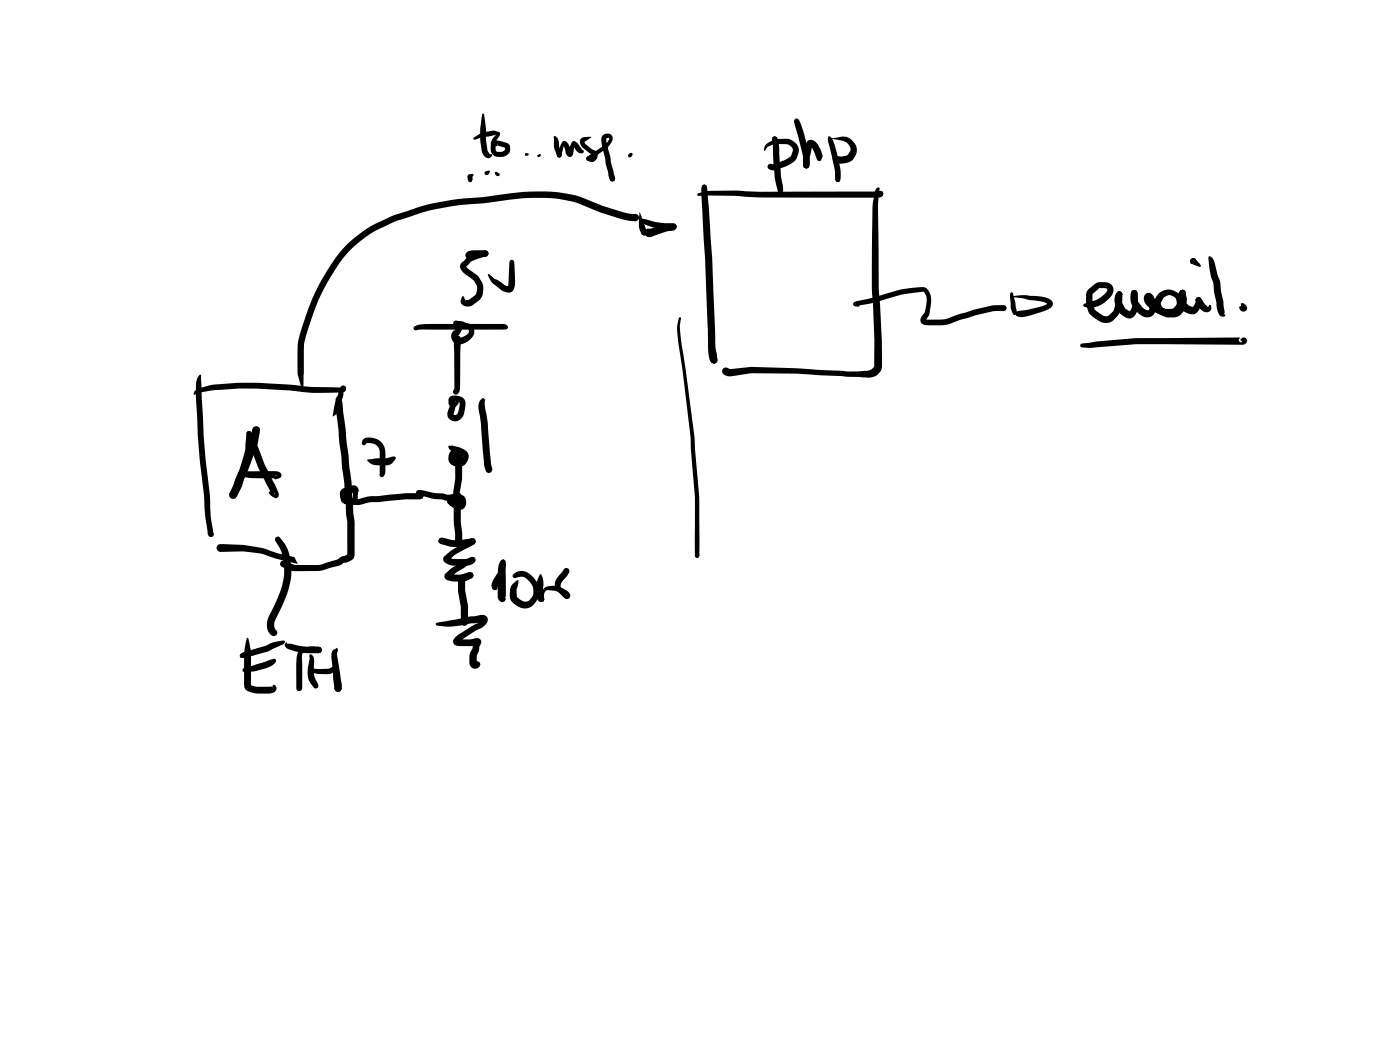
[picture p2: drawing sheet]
<svg xmlns="http://www.w3.org/2000/svg" width="285mm" height="214mm" viewBox="0 0 285 214" stroke-linecap="round" stroke-linejoin="round" font-family="sans-serif">
<g fill="#000">
<path d="M95.3 35.6l.5-.2 .6 .1v.2l-.3 .4 .1 .1 .1-.2-.3 1-.3 .1-.3-.1-.3-1zM96.5 28l2-1.1 2.1-.3 .7 .2a.53 .53 0 0 1 .5 .4 .53 .53 0 0 1-.2 .6l-.7 1.1v1.7l.4 .3h.9l.6-.3v-.6l.1 .1-1.8-.5 .3-.3-.2 .4a.49 .49 0 0 1-.5-.7l.1-.2 .4-.2 2.1 .5 .5 .6 .1 .9a2.21 2.21 0 0 1-3.3 1.1l-.4-.4-.3-.5v-1.7l.4-.9 1-1 .1 .1-.7 .2-2.4 .4-1.6 .6-.3-.3zM98.4 23.1l.2 .2a21.8 21.8 0 0 1 .4 5.4l.2 1.9 .5 .7a.39 .39 0 0 1 .5 .3 .39 .39 0 0 1-.4 .5 1.39 1.39 0 0 1-1.7-1.4l-.3-2.2a19.5 19.5 0 0 1 .4-5.2zM100.8 35h.4l.5 .3 .1 .2a.42 .42 0 0 1-.7 .3l-.3-.4zM109.5 31.6l.2-.1a.26 .26 0 0 1 .3 0 .26 .26 0 0 1 0 .3l-.3 .2-.4-.3zM112.8 27.7h.2a2.07 2.07 0 0 1 .8 2.1l.6 1.7-.1-.1-.1 .6-.3 .1a1.86 1.86 0 0 1-.9-1.4l-.2-.8zM114.5 28.9a.75 .75 0 0 1 1.2 .4l.6 1.7-.3-.1-.3 .2 .7-2.1 .4-.2 .3 .1 .1 .3-.3 .6-.1 1.2a.8 .8 0 0 1-.7 .9 .8 .8 0 0 1-.9-.7l-.5-1.7 .3-.1-.3 .7-.4 1.8-.4 .2-.4-.1-.1-.4zM116.5 28.9a1.03 1.03 0 0 1 1.4 .7l.6 .9 .3 .1a.5 .5 0 0 1-.2 .5 .5 .5 0 0 1-.6 .1 3.1 3.1 0 0 1-1.4-1.6h.2l-.3-.1-.1-.3zM122.7 27.6a1.16 1.16 0 0 1 1.7-.2 1.16 1.16 0 0 1 0 1.7l-.7 .9-3.5 2.6 .1-.3-.1 .3-.4 .2-.3-.2-.2-.3 .3-.4 3.8-2.6 .6-.8v-.5l-.6 .2 .1 .7 1.7 7.5-.1 .4-.4 .2a1.24 1.24 0 0 1-.8-1.3l-.7-3.7a9.6 9.6 0 0 1-.8-3.9zM118.3 28.2a2.63 2.63 0 0 1 2-.4l.1 .2-1.4 .9 .4 .6 1.2 .9 .6 .3a1.27 1.27 0 0 1 .3 1.7 1.27 1.27 0 0 1-1.7 .4l-.3-.1-.2-.4 .2-.3 .3-.2 .3 .1-.2-.1 .6 .2 .2-.7 .1 .3-.7-.4-1.1-.9a1.55 1.55 0 0 1-.7-2.1zM124.4 35.3l.3-.1 .2 .1 .3 1.1-.1 .4-.4 .2-.4-.2-.2-.4zM142 39.4l2-.5a77.9 77.9 0 0 1 10.6 .2l24.3-.1-.2 .3 .2-.3 .4-.2 .4 .2 .1 .6a.97 .97 0 0 1-1.1 .7h-6.3a297.3 297.3 0 0 1-22.8-.4l-5.8-.1-1.6 .1-.2-.1z"/>
<path d="M143 37.7l.4-.1a1.02 1.02 0 0 1 .6 .8l.1 1.4a496.1 496.1 0 0 1 1.6 32.2l.3 .9-.2-.1 .3 .5-.2 .5-.5 .2a1.65 1.65 0 0 1-1.1-1.8l-.1-1a604.8 604.8 0 0 0-1.4-31.3v-1.4zM156 29.4l.6-.5a6 6 0 0 1 4.2-.6 2.3 2.3 0 0 1 1.7 3.1l-.4 1-.4 .5a9.7 9.7 0 0 1-3.5 1.7l-.8 .1a1.14 1.14 0 0 1-1.1-.8l.1-.4 .5-.2 .8 .1a9.2 9.2 0 0 0 3.2-1.5l.5-1.3a1.25 1.25 0 0 0-.9-1.2h-.5a5.3 5.3 0 0 0-3.5 .4l-.4 .3-.4 .6-.2-.1 .1-.6zM157.3 27.9l.4-.1 .4 .1 .2 .4-.2 .3v.7l-.3-.1-.6-.7v-.2zM157.3 27.9l.4-.1 .3 .1a5.1 5.1 0 0 1 .7 3.4l.3 4.6a6.9 6.9 0 0 1 .2 4l-.3 .1-.3-.1-.4-1.6a17.1 17.1 0 0 1-.7-4.7l-.1-3.9-.2-1.4zM158.7 38.9h.4l.2 .7-.1 .3-.3 .1-.3-.1-.1-.3zM161.9 24.3l.3-.2 .3 .1 .2 .7-.1 .3-.2 .1-.6-.5 .1 .2-.2-.4zM161.9 24.2l.3-.1 .3 .2 .1 .5 .1-.3a23.5 23.5 0 0 1 2.1 9.2l-.2 .4-.4 .2-.5-.2-.2-.4-.1-2.2-1.7-6.6zM164.4 28.7a1.35 1.35 0 0 1 1.9 .5l1 1.8a1.28 1.28 0 0 1-.5 1.8l-.4-.1-.7-1.8-.7-1.2 .4-.3-.6 2.8v1.5l-.2 .4-.4 .2-.5-.2a4.9 4.9 0 0 1 .1-2.9l.4-2.1zM168.7 27.7l.4 .2a8.6 8.6 0 0 1 1.4 3.9 11.1 11.1 0 0 1 .6 4.8h-.5l.5 .1-.2 .3-.3 .1-.4-.2-.1-.4 .5 .1h-.5l-.1-.4a14.9 14.9 0 0 0-.7-4.9l-.7-2.5v-.6l.1-.1-.2-.2zM169.1 28.2l1.2-.2a2.82 2.82 0 0 1 3.7 1.1 2.82 2.82 0 0 1-.7 3.7l-.8 .3-1.2 .2-1.2-.2 .4-.6-.2 .3-.3 .1-.3-.1a.7 .7 0 0 1 0-.8 .7 .7 0 0 1 .8-.2l.7 .1 1-.2 .4-.2 .3-.4a1.09 1.09 0 0 0-.1-1.5l-.4-.5-.6-.3zM169.8 30.7l.2-.1 .2 .3 .9 5.7-.1 .3-.4 .2-.4-.2-.1-.3 .2-1.4-.4-3zM178.5 39.1l.6-.2 .5 .1 .2 .4-.2 .4-.4 .2-.7-.4-.1-.3z"/>
<path d="M178.5 38.3l.3-.2 .3 .4-.1 .5-.2 3.1 .2 17.4a133.8 133.8 0 0 1 .6 15.1 2.72 2.72 0 0 1-3.5 2.2l-13.9-.7-9.2-.1-4.1 .6a2.08 2.08 0 0 1-1.8-.6 .78 .78 0 0 1 .1-.9 .78 .78 0 0 1 .9-.2l.6 .3 4.2-.5 9.3 .3 11.3 .6 3.3-.1 .7-.4 .5-.6a129.8 129.8 0 0 0-.5-14.9l.1-17.5 .5-3.1zM95 51.4a3.8 3.8 0 0 1 2.8-.4h.6a.86 .86 0 0 1 1.1 .6l-.2 .5-.5 .2-.3-.1 .3 .1-3 .1-.1-.4 .1 .5-.1 .3a.76 .76 0 0 1-.9-.8zM94.1 53.4l.3-.3a4 4 0 0 1 2.7-1.6l1.7-.5 .5 .2 .2 .4-.3 .6-2.9 .9-.5 .2-.9 1v-.1l.5 .6 1.8 1.3a3.6 3.6 0 0 1 .2 5.2l-1.1 .8a1.55 1.55 0 0 1-2.5-.8l.3-.9h.3l.4 .9v-.2l.6-.1 1.2-.8 .4-.5 .1-1.2-.1-.5-.6-1-1.3-.9a1.98 1.98 0 0 1-1.3-2.3zM99.4 55.9h.3l.9 .8 1 .5 1.2 .9 .8 .2-.2 .1 .3-5 .2-.4 .3-.1 .4 .1 .1 .4 .2 4.5a1.43 1.43 0 0 1-.7 1.5 1.43 1.43 0 0 1-1.6-.1l-.6-.2-1.7-1.4-1-1.6zM130.2 43.1l1.3 3.4a.87 .87 0 0 1-.4 1.5l-.4-.2-.1-.4v-.3l-.1 .4a4.6 4.6 0 0 1-.4-3.2zM130.3 44.6h.8a18.9 18.9 0 0 0 6.2 .9l.4 .3 .1 .4-.2 .4-.5 .2-.5-.3 .3 .2h-.9a12.8 12.8 0 0 1-5.4-1.2l.2-.1-.6-.1-.1-.3zM130.3 44.7l.2-.1 .4 .1 .8 2.7-.2 .4-.4 .2-.4-.2-.1-.2-.5-2.5zM131.4 46.8l.3-.2h.7h-.2l3.1-.8 1.5-.1-.3 .4 .2-.4 .4-.2 .5 .2 .2 .5a.97 .97 0 0 1-1.1 .8l-1 .1-3.4 1.2a.94 .94 0 0 1-1-.5 .94 .94 0 0 1 .1-1zM143 37.7l.4-.1 .4 .1 .1 .4-.5 2.2-.5-2.2zM205.8 59.6l.2-.1 .3 .3 .7 3.6-.2 .6-.2 .1-.3-.1-.1-.3a2.95 2.95 0 0 1-.4-1.9l-.2-1.5zM242.5 52.7l.5-.2 .3 .2 1.1 1.2 .1 .4h-.6l-1.4-.6-.2-.5zM242.5 52.7l.5-.2 .5 .3v-.1l.3 1.3-.1 .1-1.2-.4-.2-.5z"/>
<path d="M246.1 52.2a.94 .94 0 0 1 1.1 .9l.7 2.9a6.2 6.2 0 0 1 .7 3.2l.5 2.1 .3 2.3-.2 .2a.31 .31 0 0 1 .3 .4 .31 .31 0 0 1-.3 .3h-.3a1.12 1.12 0 0 1-.9-1l-.8-4a6.3 6.3 0 0 0-.7-3.2l-.5-3.8zM40.6 76.4l.1-.1 .3 .2v3.5a203.8 203.8 0 0 0 1.8 21.5 37.1 37.1 0 0 0 .5 6.8l.2 .5-.2 .4a.79 .79 0 0 1-.8-.1 .79 .79 0 0 1-.2-.9l-.1-.1a35.7 35.7 0 0 1-.7-7.1 206 206 0 0 1-1.6-23.1l.3-1zM70.4 50.1a27.3 27.3 0 0 1 12.3-7 51.8 51.8 0 0 1 15.8-3 57.5 57.5 0 0 1 13.5-1.1l2.1 .2 3.2 .6a59 59 0 0 0 11.4 3.8h.7a.75 .75 0 0 1 .7 .7 .75 .75 0 0 1-.8 .8 19 19 0 0 1-7-1.8l-4.7-2a28.7 28.7 0 0 0-11-.9l-7.9 1a50.9 50.9 0 0 0-23.2 6.2 23.1 23.1 0 0 0-8.1 8.7 47.6 47.6 0 0 0-5.5 13.5l-.1 8.7-.3 .3-.3-.2-.6-2.4v-3.1a13.5 13.5 0 0 1 .7-6 43.4 43.4 0 0 1 9.1-17zM84.3 66.6l.7-.4 1.5-.2h16.1l.5 .2 .3 .4-.2 .3-.3 .2-.3-.1 .1 .1h-.1h-16.8l-1.2 .2-.3-.2-.1-.3zM92.6 68.5a.74 .74 0 0 1 .8-.2 .74 .74 0 0 1 .4 .7l-.2 10.2a.83 .83 0 0 1-.3 .9 .83 .83 0 0 1-1 0v-.5l.2-.4 .3 .4 .2-.1h-.5l-.1-10.5zM92.4 65.4l.4-.2 1.2 .2 1.5 .5a1.81 1.81 0 0 1 1.1 1.6 1.81 1.81 0 0 1-.9 1.6 2.41 2.41 0 0 1-3.3 .6 1.52 1.52 0 0 1 .1-2.4l.1-.1a3.1 3.1 0 0 1 1.6-1.5l.3 .2-.4 1a2.28 2.28 0 0 1-1 1.5h.1l.1 .4a2.45 2.45 0 0 0 2.2-1.2l-.2-.6-1.6-.5a1.23 1.23 0 0 1-1.4-.7zM102.7 66.3l.2-.1 .3 .1 .2 .3-.2 .3-.3 .2-.3-.1-.1-.3 .1-.3-.1 .1zM138.2 64.7l.2-.1 .2 .2a12.8 12.8 0 0 0 .3 5.8l.7 4.8 1.8 13.6 .9 11.9 .1 12.2-.1 .4-.4 .1-.3-.1-.1-.4v-12.1l-.8-9.6-.1-2.3-2.1-16.7a20.4 20.4 0 0 1-.6-6.4zM145.1 70.6h.4l.2 .6a3.7 3.7 0 0 1 .3 2.5l-.6 .3-.5-.2-.2-.5zM173.9 61.5l4.3-1a29 29 0 0 1 8.9-2 1.99 1.99 0 0 1 2.5 2.1 11.7 11.7 0 0 1-.6 3.8l-.5 .8-.1-.2 2.8 .1a7.6 7.6 0 0 0 3.8-1l3.2-1a15.3 15.3 0 0 1 6.2-1l.4 .2 .2 .4-.2 .5-.4 .1a13.3 13.3 0 0 0-5.9 .9l-3.1 1a10.5 10.5 0 0 1-6.6 1 1.19 1.19 0 0 1-1.3-.7 1.19 1.19 0 0 1 .4-1.5l.4-.4-.1 .2a6.2 6.2 0 0 0 .4-3.5l-.6-.9-4.4 .6a55.3 55.3 0 0 1-9.2 2.3l-.6-.1-.1-.3zM173.9 61.7l.2-.2 .7 .3 .2 .3-.1 .3-.2 .1-.8-.2-.2-.4zM206.4 63.3l.2-.1a.48 .48 0 0 1 .2 .5 .48 .48 0 0 1-.2 .4l-.3-.1-.1-.3z"/>
<path d="M206.2 60.3l2.3-.2 1.5 .1a5.5 5.5 0 0 1 4.2 1.1 1.04 1.04 0 0 1-.7 1.6l-4 1.4a3.2 3.2 0 0 1-2.6 0l-.2-.4 .2-.4 .4-.2 1.9-.2 2.7-.7 1.5-.6v.1l-.2-.1a8.8 8.8 0 0 0-3.8-.7l-1-.3-2.1-.3zM220 70.1l3.1-.6 8-.6 21.6-.2a.48 .48 0 0 0-.5 .5 .48 .48 0 0 0 .6 .5v-.2a.33 .33 0 0 1-.2-.4 .33 .33 0 0 1 .3-.3 .73 .73 0 0 1 1 .6 .73 .73 0 0 1-.8 .8l-21.9-.1-9.5 .7-1.7-.2-.1-.3zM221.6 58.9l1.1-.9a2.91 2.91 0 0 1 3-.4 1.68 1.68 0 0 1 .4 2.9 5.1 5.1 0 0 1-5.2 2l-.3-.4a1.5 1.5 0 0 1 1.2-.6 4.8 4.8 0 0 0 3.7-2.5l-.4-.3h-1.3l-1.4 1.3a4.3 4.3 0 0 0 .8 3.3l1.5 1 .7 .1 .4-.2 .9-.9 .6-1.9v-1.5l.2-.4 .4-.2 .4 .1 .2 .4v1.7l-.5 1.7a3 3 0 0 1-3.5 2.5 4.5 4.5 0 0 1-3.2-3.4l-.2-1.1a2.54 2.54 0 0 1 .5-2.3zM227.4 59.5l.5-.2 .5 .2 .1 .4-.2 1.1 .2 .5 .5 1.2 .9 .7 .6-1 .1-2.4v.1l-.2-.5 .1-.4 .5-.2 .4 .2 .2 .5 .1 1.8a3.3 3.3 0 0 1-1.1 3.2l-.3 .1a2.97 2.97 0 0 1-2.9-2.1 2.85 2.85 0 0 1 0-3.2zM230.5 59.2l.4-.2 .5 .2 .2 .4-.2 .5 .1-.2 .1 1.4 1.1 1.4 .8 .5 .3-.1 .2-.3 .1-1.4-.3-.7h.4l.3 .5 1.4 1.2 1.4 .5 1.5-.1 .7-.7 .1-.6a1.19 1.19 0 0 0-.7-1.2l-.9-.2-.9 .4-.7 1.1v.3l.2 .6 1 .6h1.9a2.52 2.52 0 0 0 1-2.1l-.4-1.3 .2-.5 .5-.2 .4 .1 .2 .5a4.4 4.4 0 0 1-1.3 4.7l-.8 .3h-1.7a3 3 0 0 1-2.7-2.8l.2-.8 .7-1.1a2.82 2.82 0 0 1 4.3 0 2.82 2.82 0 0 1-.6 4.2 4.9 4.9 0 0 1-4.7-.8l-1.1-1a1.58 1.58 0 0 1-.1-2.7 1.61 1.61 0 0 1 1.6 1.9l.1 1.5a1.81 1.81 0 0 1-1.3 1.6 1.81 1.81 0 0 1-1.9-.6 4.2 4.2 0 0 1-1.9-4.4zM240.2 59.2l.6-.2 .4 .2 .2 .4-.3 1.4-.1-.1 1 1.3 .8 .3 .6-.9a.85 .85 0 0 1 .6-1.1l.4 .2 .2 .4a2.53 2.53 0 0 1-1.5 2.9h-.6a3 3 0 0 1-2-1.2l-.6-.7a1.78 1.78 0 0 1-.2-2zM243.6 60.7l.4-.2 .4 .1 1.5 1.9 .3-.4a.48 .48 0 0 1 .4 .7 1.16 1.16 0 0 1-.9 .8 1.16 1.16 0 0 1-1.2-.5l-.6-.8-.4-.8 .2 .1-.2-.2-.1-.3zM252.6 61.9a.87 .87 0 0 1 1.2 .6l-.2-.4-.3-.1 .4 .2 .2 .5a.79 .79 0 0 1-.9 .7 .79 .79 0 0 1-.6-1l.3-.2zM39.7 79.5a10.9 10.9 0 0 1 4.8-1.3 77.6 77.6 0 0 1 16.4 .3l2.7 .3 5.6 .1a.68 .68 0 0 1 1.2-.1 .68 .68 0 0 1-.5 1.1l-.9 4.2-1.3 .8a13.8 13.8 0 0 1 1.1-4.6l.1-.4h-.2a42.2 42.2 0 0 1-9.7-.4 81.3 81.3 0 0 0-15-.1l-3.1 .5a1.74 1.74 0 0 0-1.3 .5l-.2-.1zM48.6 96.1h.6l.1 .3-.2 .4h-.5l-.2-.3zM48.5 96.2l.7-.3h7a.81 .81 0 0 1 .9 .4 .81 .81 0 0 1-.2 1l-.7 .3h-.3v-.2l.4-.7-.2 .3 .2 .4h-.1a26.4 26.4 0 0 1-7.2-.5l-.4-.1-.2-.4zM48.6 96.2l.3-.2 .3 .2 .3 .5a.6 .6 0 0 1-.6 .2 .6 .6 0 0 1-.5-.4z"/>
<path d="M50.3 87.9l.4-.2 .5 .3 1.6 3.8a18.7 18.7 0 0 0 2.1 4.7l1 2a4.3 4.3 0 0 1 .9 2.3 .71 .71 0 0 1-.5 .6 .71 .71 0 0 1-.8-.3l-.8-.8 .2-.2 .4 .2a.59 .59 0 0 0 .7 .2l-.3 .1-.2 .5-.1-.1-1.8-3.9a21 21 0 0 1-2.3-5.3l-1-2.5-.1-.8 .1 .2-.1-.4zM51.6 87a.73 .73 0 0 1 .8-.1 .73 .73 0 0 1 .5 .7l-.5 .8h-.5l-.5-.8zM51.7 87l.5-.2a.79 .79 0 0 1 .7 .9v.1a14.1 14.1 0 0 1-1.4 5.2l-2.5 6.4-.7 1.6a.82 .82 0 0 1-1.1 .5 .82 .82 0 0 1-.4-1.1l3.2-8a14.4 14.4 0 0 0 1.4-5zM68.6 80.7a.44 .44 0 0 1 .7 .3l.3 .6 .2 .7 1.8 15.8 .3 6.4 .3 1.9v6.7a2.09 2.09 0 0 1-2.2 1.5l-.3 .2a5.9 5.9 0 0 1-2.6 .9l-2.3 .6h-4.7a5 5 0 0 1-2.7-.9l-.3-.2-.1-.4 .2-.5 .5-.2 2.4 .9h4.7l4-1.2a2.11 2.11 0 0 1 1.4-.6l.7-.4-.2 .3v-6.8l-.3-1.7-.3-6.3-1-8-.7-7.3a3.3 3.3 0 0 1 .1-2.1zM73.9 89.5a3.1 3.1 0 0 1 4.6 3.1v3.5a1.09 1.09 0 0 1-.8 1.1l-.3-.2-.2-.3 .1-4.5a2.11 2.11 0 0 0-2.6-2l-.4 .4-.5-.1-.2-.3zM74.8 93.6l1.5-.3h2.5l1.4-.4 .3 .1 .1 .3-.8 1.1-.8 .3a6.6 6.6 0 0 1-3.6-.4l-.5-.4zM84.9 99.9l.6-.1h.5l2.2 .5 2 .2 .8 .2h1.1h-.2l.6-.2 .6 .1-.1 .1-.1 .4 .1-.6 .4-.1a.59 .59 0 0 1 .4 .6 .59 .59 0 0 1-.6 .5l-.5 .1h.1l-.1 .1a2.75 2.75 0 0 1-2.6 0l-2.1-.2-2.7-.7-.1-.1 .1-.1-.5-.1-.1-.2zM91.3 90.8l.6-.1a5.7 5.7 0 0 1 2.7 .9 1.91 1.91 0 0 1 .7 2.2 1.91 1.91 0 0 1-1.9 1.2 1.85 1.85 0 0 1-2.1-1.2 1.85 1.85 0 0 1 1-2.3l.7 .3v.2l-.5 .4 .3 .1-.1 .9 .1 .1a.78 .78 0 0 0 .9 .1 .78 .78 0 0 0 .4-.7l-2.4-1.3-.4-.4zM91.5 80.9a2.06 2.06 0 0 1 3.3 1.2l-.1 .9a3.5 3.5 0 0 1-.6 2 1.6 1.6 0 0 1-2.1 .6 1.6 1.6 0 0 1-.8-2l.3-.8 .5-.6 1-.5 .3 .1 .1 .2-.7 .9-.4 1.4 .3 .2 .3-.1 .4-.6 .3-1.8-1.3-.2 .2-.3v.5l-.3-.3 .4 .2 .2 .4-.2 .4-.4 .2a.85 .85 0 0 1-.9-.9v-.7zM98.1 81.1l.5 .1 .2 .2v1.5l.5 3.3 .6 8.1 .3 1.2-.2 .6-.5 .2-.5-.2-.4-1.4-.7-8.3-.4-2.6a2.51 2.51 0 0 1 .6-2.7zM42.5 106l.1-.1 .3 .2 .6 2.5-.1 .4-.4 .3-.4-.1-.1-.4zM44.4 110.9l2.1 .1 .4 .3-.3 .3-1.7 .7a.75 .75 0 0 1-.8-.5 .75 .75 0 0 1 .3-.9z"/>
<path d="M50.2 88l.5-.3 .4 .2 .1 .4-.4 2.2a13.1 13.1 0 0 1-.7 4.7 12.2 12.2 0 0 1-1.2 4.4l-.6 1.3a.8 .8 0 0 1-1.1 .6 .8 .8 0 0 1-.4-1.1l.1-.2a9.9 9.9 0 0 0 1.8-4.2l1.2-4.3zM56.1 109.4l.4-.2 .3 .1a9.9 9.9 0 0 1 2.5 7.7 22.2 22.2 0 0 1-3 8.7l-.4 .9-.1 .8 .3 .8-.2-.1 .4 .3 .2 .4-.2 .5-.6 .2a2.49 2.49 0 0 1-1.2-3.3l.5-1.2a19.7 19.7 0 0 0 2.9-8.5 12.2 12.2 0 0 0-1-5.1l-.8-1.2-.1-.4zM44.3 111l.6-.2 .3 .1-.3-.1a25.4 25.4 0 0 1 11.6 1.8l3.5 .8 .7 1.4-5.8-1.5a13.5 13.5 0 0 0-5.4-1l-4.6 .1-.4-.2a.75 .75 0 0 1-.2-1.2zM69.5 99.7a2.66 2.66 0 0 1 3.2 .5 1.9 1.9 0 0 1-.5 2.3 1.51 1.51 0 0 1-1.6 .3 1.51 1.51 0 0 1-.9-1.3 3.1 3.1 0 0 1 2.3-2.7 1 1 0 0 1 .9 1.4l-.3 .7-.4-.9h-.3l.1 .1a2.38 2.38 0 0 0-1 1.5l-.1-.1 .6 .1 .3-.2 .1-.9-.6-.2-1 .1 .2 1.1-.3-.2 1.3 .3h1.7a8.8 8.8 0 0 1 3.8-.6 38.2 38.2 0 0 1 8.8-.5l.4 .3v.2l-.1 .4-.4 .2-.3-.1 .2 .2h-3l-5.5 .5a10.6 10.6 0 0 0-4.1 .6h-1.8l-1-.3a1 1 0 0 1-.9-1l-.1-1.1zM84.8 100l.5-.1 .4 .6-.2 .1-.6-.1-.2-.2zM85.3 100.7l.4-.2 .4 .2 .1 .3-.1 .4-.3 .1-.8-.1v-.2l.5-.6zM89.4 109.7l.7-.2a7.9 7.9 0 0 0 4.1 .4l1.6-.2-.2 .2 .6-.4 .5 .2 .2 .5a1.05 1.05 0 0 1-1.3 .9l-1.3 .2a7.6 7.6 0 0 1-4.9-.8l-.2-.4zM92.7 91.5a.84 .84 0 0 1 .9-.2 .84 .84 0 0 1 .5 .8v5.5l-.7 3.6a.76 .76 0 0 1-.9-.1 .76 .76 0 0 1-.2-.9l.4-2.7v-5.4v.2a.53 .53 0 0 0 .4 .4 .53 .53 0 0 0 .6-.2l-.4 .4-.3 .1-.5-.1-.2-.5zM91.3 101l.7-.3h1.1a1.57 1.57 0 0 1 1.6 .5 1.57 1.57 0 0 1 .1 1.7 1.43 1.43 0 0 1-2.4 .5 1.42 1.42 0 0 1-.9-1.2 1.42 1.42 0 0 1 .8-1.4l.9-.5 .5 .2 .2 .3-.2 .4-.3 .2h.2l-.8 .8 .2-.2v.1l-.1-.1 .8 .4-.2 .1v-.6l.1 .1-1.3 .1 .2-.2-.2-.4 .5 .3 .3-.2 .1 .5-.2-.4 .2-.4 .5-.2a.88 .88 0 0 1 .6 .8 .88 .88 0 0 1-.5 .8 1.67 1.67 0 0 1-2.8-1zM92.5 100.3l.4-.2 .3 .1h-.1a1.27 1.27 0 0 1 1 1 1.27 1.27 0 0 1-.6 1.3h-.5l-.3-.3-.1-.3 .2-.4 .4-.2 .3 .1-.3-.1-.2 .1-.6-.3-.1-.4zM93.1 101.4l.6-.3 .4 .2 .2 .4-.2 .5-.4 .2 .4-.2-.3 .9a24.8 24.8 0 0 0 .3 5.7v.6a1.48 1.48 0 0 1-1.3 1.9l-3.1-.6-.3-.2-.2-.4 .2-.4 .5-.2 .3 .1a3 3 0 0 0 2.6 .4l-.2 .1 .1-1.4a25.5 25.5 0 0 1-.3-6l.2-.7zM92.9 101.2l.8-.5 .3 .1-.2 .4 .2 .1-.1-.3a.46 .46 0 0 1 .6 .4 .46 .46 0 0 1-.4 .5l-.4 .3 .1-.3-.2 .5-.4 .1-.5-.2-.1-.5z"/>
<path d="M90.7 116.8a12.8 12.8 0 0 1 3.3-2.4 3.6 3.6 0 0 1 2.5-.9l.3 .5-.2 .5-.4 .1h-.3h.4l-1 .4-1.2 .9a6.3 6.3 0 0 0-2.4 1.9 .61 .61 0 0 0-.1-1l.8 .2h1.7l1.6-.6 .5 .2 .2 .5-.1 .4-1.2 .7-.6 .2a8 8 0 0 1-3.1-.2 .89 .89 0 0 1-.8-.5 .89 .89 0 0 1 .1-.9zM93.6 117.2l.5-.3 1.6-.5 .5 .2 .2 .5-.1 .4-.4 .3-1.3 .5 .1-.3v2.2a17.1 17.1 0 0 1 .5 6.8 .73 .73 0 0 1-.8 .4 .73 .73 0 0 1-.6-.7v-3.2a11.3 11.3 0 0 1-.5-5.8zM90.4 113.3l1.7-1.4 4.1-2.4 .5 .2 .2 .5-.2 .5-3.9 2.2-1.4 1.3 .1-.4-.1-.3 .9 .3h2.9l.5-.2-.1 .3 .2-.4 .4-.1 .4 .2 .2 .5a1.84 1.84 0 0 1-1.6 1.1h-2a3.4 3.4 0 0 1-2.7-.8l-.1-.1a.76 .76 0 0 1 0-1zM100.4 119.3l.4-.2-.3 .2 .5-.2 .2 .1 .2 .3-.3 .5-.3 .2-.4-.2-.2-.4zM102.1 114.1l.3-.2 .4 .2 .1 .3-.1 .4-.3 .1-.4-.1-.2-.4zM102 114.2l.4-.3 .4 .2 .1 .3-.1 .3 .2-.1v.1v6.9l-.2-.1 .2 .5-.2 .4-.5 .2-.6-.3-.4-.7v-4a5.9 5.9 0 0 1 .7-3.4zM104.4 117l.8-.6a2.92 2.92 0 0 1 3.5 1.3 3.6 3.6 0 0 1-1.7 6.2 3.5 3.5 0 0 1-3.2-2.2v-1.6l.2-.7 .4-.5 1-.8 .2 .2-.4 1.8 .1 1.5a1.9 1.9 0 0 0 2.2 .8l1-1.1a3.1 3.1 0 0 0-1.9-3.8l-.7-.1-1.1 .3-.3-.1zM109.9 117h.3a4.5 4.5 0 0 1 .4 3l.2 1.5-.5-.1 .4 .2 .2 .4a.79 .79 0 0 1-.9 .5 .79 .79 0 0 1-.7-.7 5.5 5.5 0 0 1 .6-4.8zM141.7 112.5h.2a.79 .79 0 0 1 .4 1l-.4 .1-.3-.1-.1-.4zM48.9 133.3l.3-.2 .3 .1 .1 .3-.1 .3h-.5l-.2-.3zM49 133.1l.5-.3 4.8-1.4a6.3 6.3 0 0 1 3-1l.6 .1 .1 .2-.2 .4a22.7 22.7 0 0 1-8.2 2.8v-.2l-.4 .2-.3-.1-.1-.3zM49.5 136.1l4.8-1.5a2.66 2.66 0 0 1 1.8-.4l.1 .3a3.2 3.2 0 0 1-2.4 1.7l-1.8 .4-2.2 .3-.3-.1-.1-.4z"/>
<path d="M49 133.3l.2-.1 .3 .1 .5 .5-.2 .1-.8-.1-.1-.2zM50.4 129.8a11.4 11.4 0 0 1 .7 4.5v5.3l-.1-.1 1.4 .3h2.9l.1 .2 .2-.5a.64 .64 0 0 1 .6 .3 .64 .64 0 0 1 0 .7l-.5 .5-.5 .2h-2.1a3.4 3.4 0 0 1-3.3-1.2l-.1-2.5a28 28 0 0 1 .3-6.6zM58.3 130.8l.3 .4 .1-.1a27.2 27.2 0 0 0 6.2 .6l.5 .2 .1 .4-.1 .5-.5 .2a12.6 12.6 0 0 1-6.6-1.1 .68 .68 0 0 1 0-1.1zM62.8 136.3l.9-.2 3 .1a2.63 2.63 0 0 0 1.7-1 .96 .96 0 0 1-.2 1.4l-.7 .5a5.3 5.3 0 0 1-2.6 .1l-.8-.1-1.2-.5zM63 133.3a.67 .67 0 0 1 .9 .6l.1 3.5 .8 2-.1 .6-.4 .2-.3-.1-.9-1.2a4.4 4.4 0 0 1-.4-2.9l.4-2-.2-.5zM60.9 132.5l.7-.4 1.6-.5 1.9 .1 .3 .3 .1 .3-.2 .5-.4 .2-.8-.3a2.17 2.17 0 0 0-2.3 .2l-.3 .3v.3v6.6l-.2 .4-.4 .2-.4-.2-.2-.4 .1-5.7a2.75 2.75 0 0 1 .5-1.9zM67.9 132.3l.4-.1 .2-.3a1.18 1.18 0 0 1 .1 1.3l1 6.2v.7a.75 .75 0 0 1-.8 .8 .75 .75 0 0 1-.7-.8l-.6-6.3a1.84 1.84 0 0 1 .4-1.5zM88.8 126.9l9-1.7a1.11 1.11 0 0 1 1.4 .5 1.11 1.11 0 0 1-.3 1.5l-.7 .5-1.3 .6-2.8 1.9-.6 .6v-.4l-.2-.3 .2 .1a8 8 0 0 0 3.3-.2 .94 .94 0 0 1 1.1 .5 .94 .94 0 0 1-.3 1.1l-.1 1-.4 .9v1.4l-.2-.2-.2 .1 .5-.2 .4 .2a.96 .96 0 0 1-1 1.4 1.23 1.23 0 0 1-1-1.3v-1.7l1.1-2.6 .1 .5 .4 .1-.2 .1a7.7 7.7 0 0 1-3.9 .2 .92 .92 0 0 1-.8-.7 .92 .92 0 0 1 .4-1l.7-.7 4-2.3 .6-.7 .3 .5-2.5 .3a16.6 16.6 0 0 1-6.8 .5l-.2-.1zM94.1 125.6l.2-.1 .4 .2 .6 1a.73 .73 0 0 1-.7 .7 .73 .73 0 0 1-.8-.7l.4-.6zM102.1 114.1l.4-.2 .3 .2 .1 .2-.1 1.2a10.1 10.1 0 0 1-1.3 3.4l-.2 .5-.3-.2 .3 .4-.2 .4a.82 .82 0 0 1-.9-.2 .82 .82 0 0 1-.1-.9l.5-1.1 1.3-2.1 .2-.6-.1-.7zM110.8 119.8l.2-.2a4.3 4.3 0 0 1 4.7 .9 .76 .76 0 0 1 .3 1.2 .76 .76 0 0 1-1.3-.1l-1-1.1a2.03 2.03 0 0 1-.4-2.6l1.7-2.2 .3-.1 .5 .2 .2 .5-.1 .3-1.6 2-.2 .8 .3 .4 1.1 1.1a.41 .41 0 0 0-.5 0 .41 .41 0 0 0 0 .5l-1.8-1.1-1.6-.2a.84 .84 0 0 0-.9 1v1.3l-.4 .2-.4-.2-.2-.4 .1-.3 .2-.2-.1 .3 .4-1.4zM60.8 139.5h.3l.4 .6-.2 .4-.4 .2-.4-.2-.2-.4z"/>
<path d="M68.6 139.1h.4l.6 1a.75 .75 0 0 1-.8 .8 .75 .75 0 0 1-.7-.8z"/>
<circle cx="116.8" cy="29.2" r=".42"/>
<circle cx="157.7" cy="28.3" r=".57"/>
<circle cx="179.3" cy="39.4" r=".58"/>
<circle cx="227.9" cy="59.9" r=".62"/>
<circle cx="230.9" cy="59.6" r=".61"/>
<circle cx="240.8" cy="59.6" r=".65"/>
<circle cx="102.9" cy="66.6" r=".46"/>
<circle cx="145.4" cy="73.3" r=".71"/>
<circle cx="174.1" cy="61.9" r=".41"/>
<circle cx="244" cy="61.1" r=".6"/>
<circle cx="43" cy="108.8" r=".53"/>
<circle cx="93.2" cy="101.9" r=".64"/>
<circle cx="93.3" cy="100.8" r=".5"/>
<circle cx="64.9" cy="132.3" r=".65"/>
</g>
<g fill="#000">
<path d="M98.9 34.9l.6-.2 .3 .2-.5 .7-.2 .1-.3-.2-.1-.3z" fill-rule="evenodd"/>
<path d="M98.9 34.9l.2-.1 .3 .1 .1 .3-.1 .3-.3 .2-.2-.2z" fill-rule="evenodd"/>
<path d="M106.9 31.3l.5-.1 .3 .2-.1 .2-.5 .1-.2-.1z" fill-rule="evenodd"/>
<path d="M128 31.5l.3-.2 .4 .3-.3 .4z" fill-rule="evenodd"/>
<path d="M128.1 31.3l.4-.2 .2 .1a.45 .45 0 0 1 0 .6 .45 .45 0 0 1-.6 0z" fill-rule="evenodd"/>
<path d="M69 82.7l.3 .1 .2 .4-.2 .4-.3 .1-.2-.2z" fill-rule="evenodd"/>
<path d="M68.6 82.8l.4-.1 .6 .3v.4l-.6 .3-.4-.1-.2-.4z" fill-rule="evenodd"/>
<circle cx="98.9" cy="35.2" r=".29"/>
<circle cx="107.1" cy="31.4" r=".27"/>
<circle cx="128.2" cy="31.7" r=".34"/>
<circle cx="68.8" cy="83.2" r=".28"/>
</g>
</svg>
